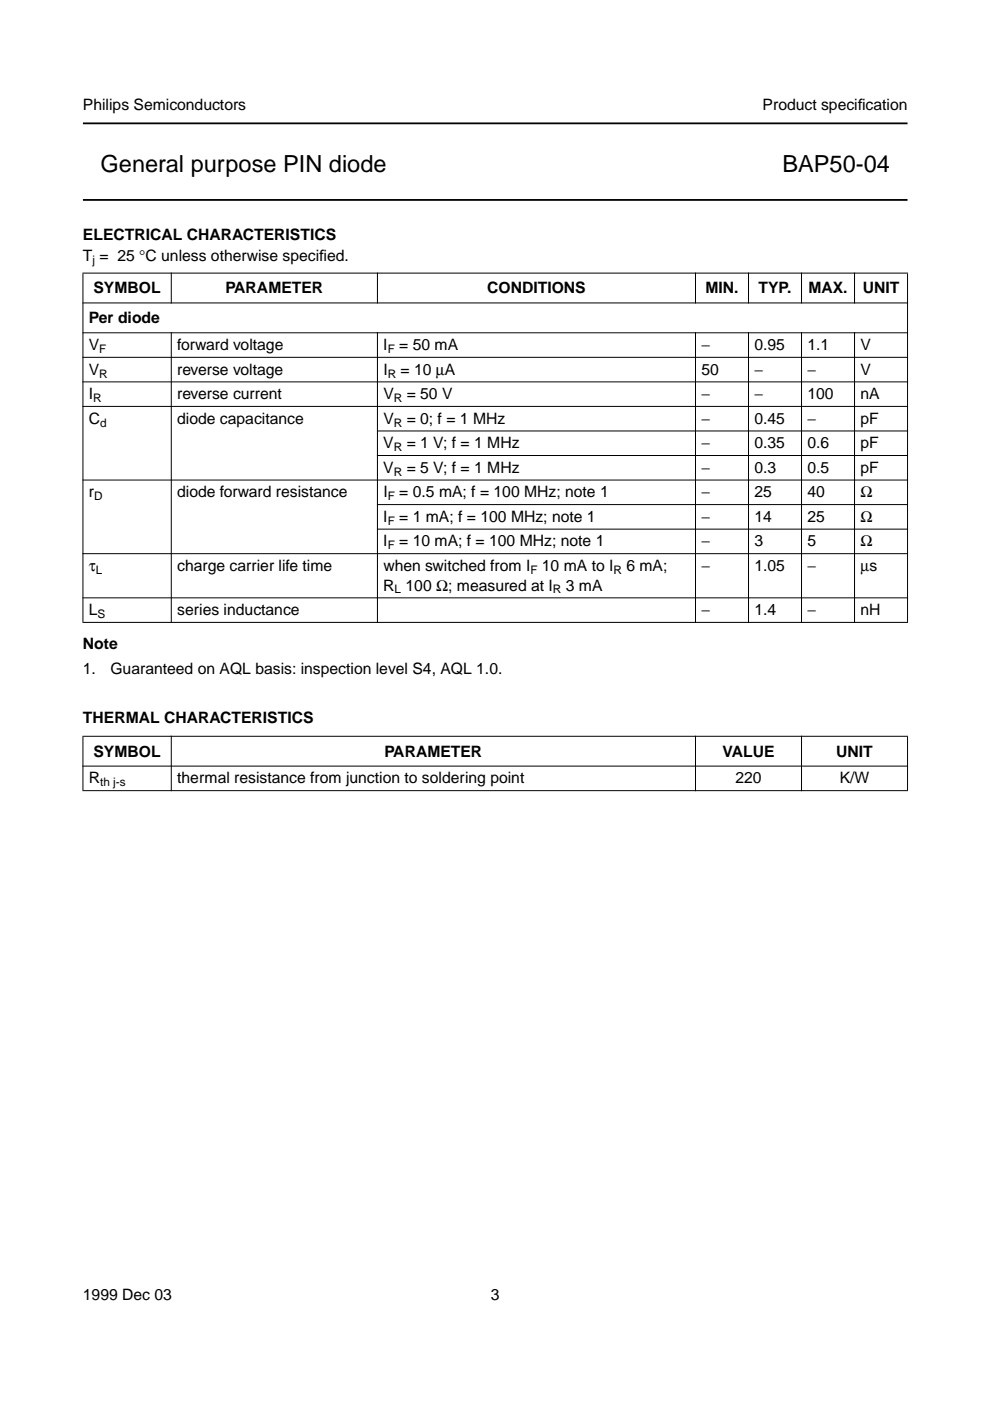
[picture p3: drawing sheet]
<svg xmlns="http://www.w3.org/2000/svg" width="210mm" height="297mm" viewBox="0 0 210 297" stroke-linecap="round" stroke-linejoin="round" font-family="sans-serif">
<defs><g id="words">
<g font-size="5">
<text x="21.3" y="36.5">General purpose PIN diode</text>
<text x="165.9" y="36.5">BAP50-04</text>
</g>
<g font-size="3.3">
<text x="17.6" y="23.4">Philips Semiconductors</text>
<text x="161.7" y="23.4">Product specif</text>
<text x="181.9" y="23.4">ication</text>
<text x="17.6" y="50.9">ELECTRICAL CHARACTERISTICS</text>
<text x="17.6" y="55.4">T = 25 °C unless otherwise specif</text>
<text x="67.7" y="55.4">ied.</text>
<text x="19.8" y="62.2">SYMBOL</text>
<text x="47.8" y="62.2">PARAMETER</text>
<text x="103.3" y="62.2">CONDITIONS</text>
<text x="149.6" y="62.2">MIN.</text>
<text x="160.8" y="62.2">TYP.</text>
<text x="171.4" y="62.2">MAX.</text>
<text x="182.9" y="62.2">UNIT</text>
<text x="18.8" y="68.5">Per diode</text>
<text x="18.8" y="74.2">V</text>
<text x="37.6" y="74.2">forward voltage</text>
<text x="81.3" y="74.2">I</text>
<text x="84.7" y="74.2">= 50 mA</text>
<text x="148.7" y="74.2">−</text>
<text x="159.9" y="74.2">0.95</text>
<text x="171.2" y="74.2">1.1</text>
<text x="182.4" y="74.2">V</text>
<text x="18.8" y="79.4">V</text>
<text x="37.6" y="79.4">reverse voltage</text>
<text x="81.3" y="79.4">I</text>
<text x="84.9" y="79.4">= 10 µA</text>
<text x="148.7" y="79.4">50</text>
<text x="159.9" y="79.4">−</text>
<text x="171.2" y="79.4">−</text>
<text x="182.4" y="79.4">V</text>
<text x="18.8" y="84.6">I</text>
<text x="18.8" y="89.8">C</text>
<text x="37.6" y="84.6">reverse current</text>
<text x="37.6" y="89.8">diode capacitance</text>
<text x="81.3" y="84.6">V</text>
<text x="81.3" y="89.8">V</text>
<text x="86.2" y="84.6">= 50 V</text>
<text x="86.2" y="89.8">= 0; f = 1 MHz</text>
<text x="148.7" y="84.6">−</text>
<text x="148.7" y="89.8">−</text>
<text x="160" y="84.6">−</text>
<text x="160" y="89.8">0.45</text>
<text x="171.2" y="84.6">100</text>
<text x="171.2" y="89.8">−</text>
<text x="182.4" y="84.6">nA</text>
<text x="182.4" y="89.8">pF</text>
<text x="81.3" y="95.1">V</text>
<text x="86.2" y="95.1">= 1 V; f = 1 MHz</text>
<text x="148.7" y="95.1">−</text>
<text x="160" y="95.1">0.35</text>
<text x="171.2" y="95.1">0.6</text>
<text x="182.4" y="95.1">pF</text>
<text x="81.3" y="100.3">V</text>
<text x="86.2" y="100.3">= 5 V; f = 1 MHz</text>
<text x="148.7" y="100.3">−</text>
<text x="160" y="100.3">0.3</text>
<text x="171.2" y="100.3">0.5</text>
<text x="182.4" y="100.3">pF</text>
<text x="18.8" y="105.5">r</text>
<text x="37.6" y="105.5">diode forward resistance</text>
<text x="81.3" y="105.5">I</text>
<text x="84.7" y="105.5">= 0.5 mA; f = 100 MHz; note 1</text>
<text x="148.7" y="105.5">−</text>
<text x="159.9" y="105.5">25</text>
<text x="171.2" y="105.5">40</text>
<text x="182.4" y="105.5">Ω</text>
<text x="81.3" y="110.7">I</text>
<text x="84.7" y="110.7">= 1 mA; f = 100 MHz; note 1</text>
<text x="148.7" y="110.7">−</text>
<text x="159.9" y="110.7">14</text>
<text x="171.2" y="110.7">25</text>
<text x="182.4" y="110.7">Ω</text>
<text x="81.3" y="115.9">I</text>
<text x="84.7" y="115.9">= 10 mA; f = 100 MHz; note 1</text>
<text x="148.7" y="115.9">−</text>
<text x="159.9" y="115.9">3</text>
<text x="171.2" y="115.9">5</text>
<text x="182.4" y="115.9">Ω</text>
<text x="18.8" y="121.1">τ</text>
<text x="37.6" y="121.1">charge carrier life time</text>
<text x="81.3" y="125.2">R 100 Ω; measured at I</text>
<text x="81.3" y="121.1">when switched from I</text>
<text x="114.9" y="121.1">10 mA to I</text>
<text x="120" y="125.2">3 mA</text>
<text x="132.8" y="121.1">6 mA;</text>
<text x="148.7" y="121.1">−</text>
<text x="160" y="121.1">1.05</text>
<text x="171.2" y="121.1">−</text>
<text x="182.4" y="121.1">µs</text>
<text x="18.8" y="130.4">L</text>
<text x="37.6" y="130.4">series inductance</text>
<text x="148.7" y="130.4">−</text>
<text x="160" y="130.4">1.4</text>
<text x="171.2" y="130.4">−</text>
<text x="182.4" y="130.4">nH</text>
<text x="17.6" y="137.5">Note</text>
<text x="17.6" y="142.9">1.</text>
<text x="23.4" y="142.9">Guaranteed on AQL basis: inspection level S4, AQL 1.0.</text>
<text x="17.6" y="153.3">THERMAL CHARACTERISTICS</text>
<text x="19.8" y="160.4">SYMBOL</text>
<text x="81.5" y="160.4">PARAMETER</text>
<text x="153.2" y="160.4">VALUE</text>
<text x="177.3" y="160.4">UNIT</text>
<text x="18.8" y="166.1">R</text>
<text x="37.6" y="166.1">thermal resistance from junction to soldering point</text>
<text x="155.9" y="166.1">220</text>
<text x="178" y="166.1">K/W</text>
<text x="17.6" y="275.6">1999 Dec 03</text>
<text x="104.1" y="275.6">3</text>
</g>
<g font-size="2.5">
<text x="19.6" y="56">j</text>
<text x="21.1" y="74.8">F</text>
<text x="82.2" y="74.8">F</text>
<text x="21.1" y="80">R</text>
<text x="82.2" y="80">R</text>
<text x="19.8" y="85.2">R</text>
<text x="83.5" y="85.2">R</text>
<text x="21.2" y="90.4">d</text>
<text x="83.5" y="90.4">R</text>
<text x="83.5" y="95.7">R</text>
<text x="83.5" y="100.9">R</text>
<text x="19.9" y="106.1">D</text>
<text x="82.2" y="106.1">F</text>
<text x="82.2" y="111.3">F</text>
<text x="82.2" y="116.5">F</text>
<text x="20.3" y="121.7">L</text>
<text x="83.7" y="125.8">L</text>
<text x="112.4" y="121.7">F</text>
<text x="117.2" y="125.8">R</text>
<text x="130.1" y="121.7">R</text>
<text x="20.7" y="131">S</text>
<text x="21.2" y="166.7">th j-s</text>
</g>
</g></defs>
<path d="M17.6 26.2h174.8M17.6 42.4h174.8" fill="none" stroke="#000" stroke-width=".38"/>
<g fill="#000" stroke="#000" stroke-width=".21">
<path d="M17.5 57.9h175zM36.3 57.8v6.5zM80 57.8v6.5zM147.5 57.8v6.5zM158.7 57.8v6.5zM169.9 57.8v6.5zM181.2 57.8v6.5zM17.5 64.2h175zM17.5 70.6h175zM17.5 75.8h175zM17.5 81h175zM17.5 86.2h175z"/>
<path d="M79.9 91.4h112.6zM79.9 96.6h112.6zM17.5 101.8h175zM79.9 107h112.6zM79.9 112.2h112.6zM17.5 117.4h175zM17.6 58v73.9zM36.3 70.5v61.6zM80 70.5v61.6zM147.5 70.5v61.6zM158.7 70.5v61.6zM169.9 70.5v61.6z"/>
<path d="M181.2 70.5v61.6zM192.4 58v73.9zM17.5 126.8h175zM17.5 132h175zM17.5 156.1h175zM17.6 156.2v11.3zM36.3 156v11.7zM147.5 156v11.7zM169.9 156v11.7zM192.4 156.2v11.3zM17.5 162.4h175zM17.5 167.6h175z"/>
</g>
<use href="#words"/>
</svg>
